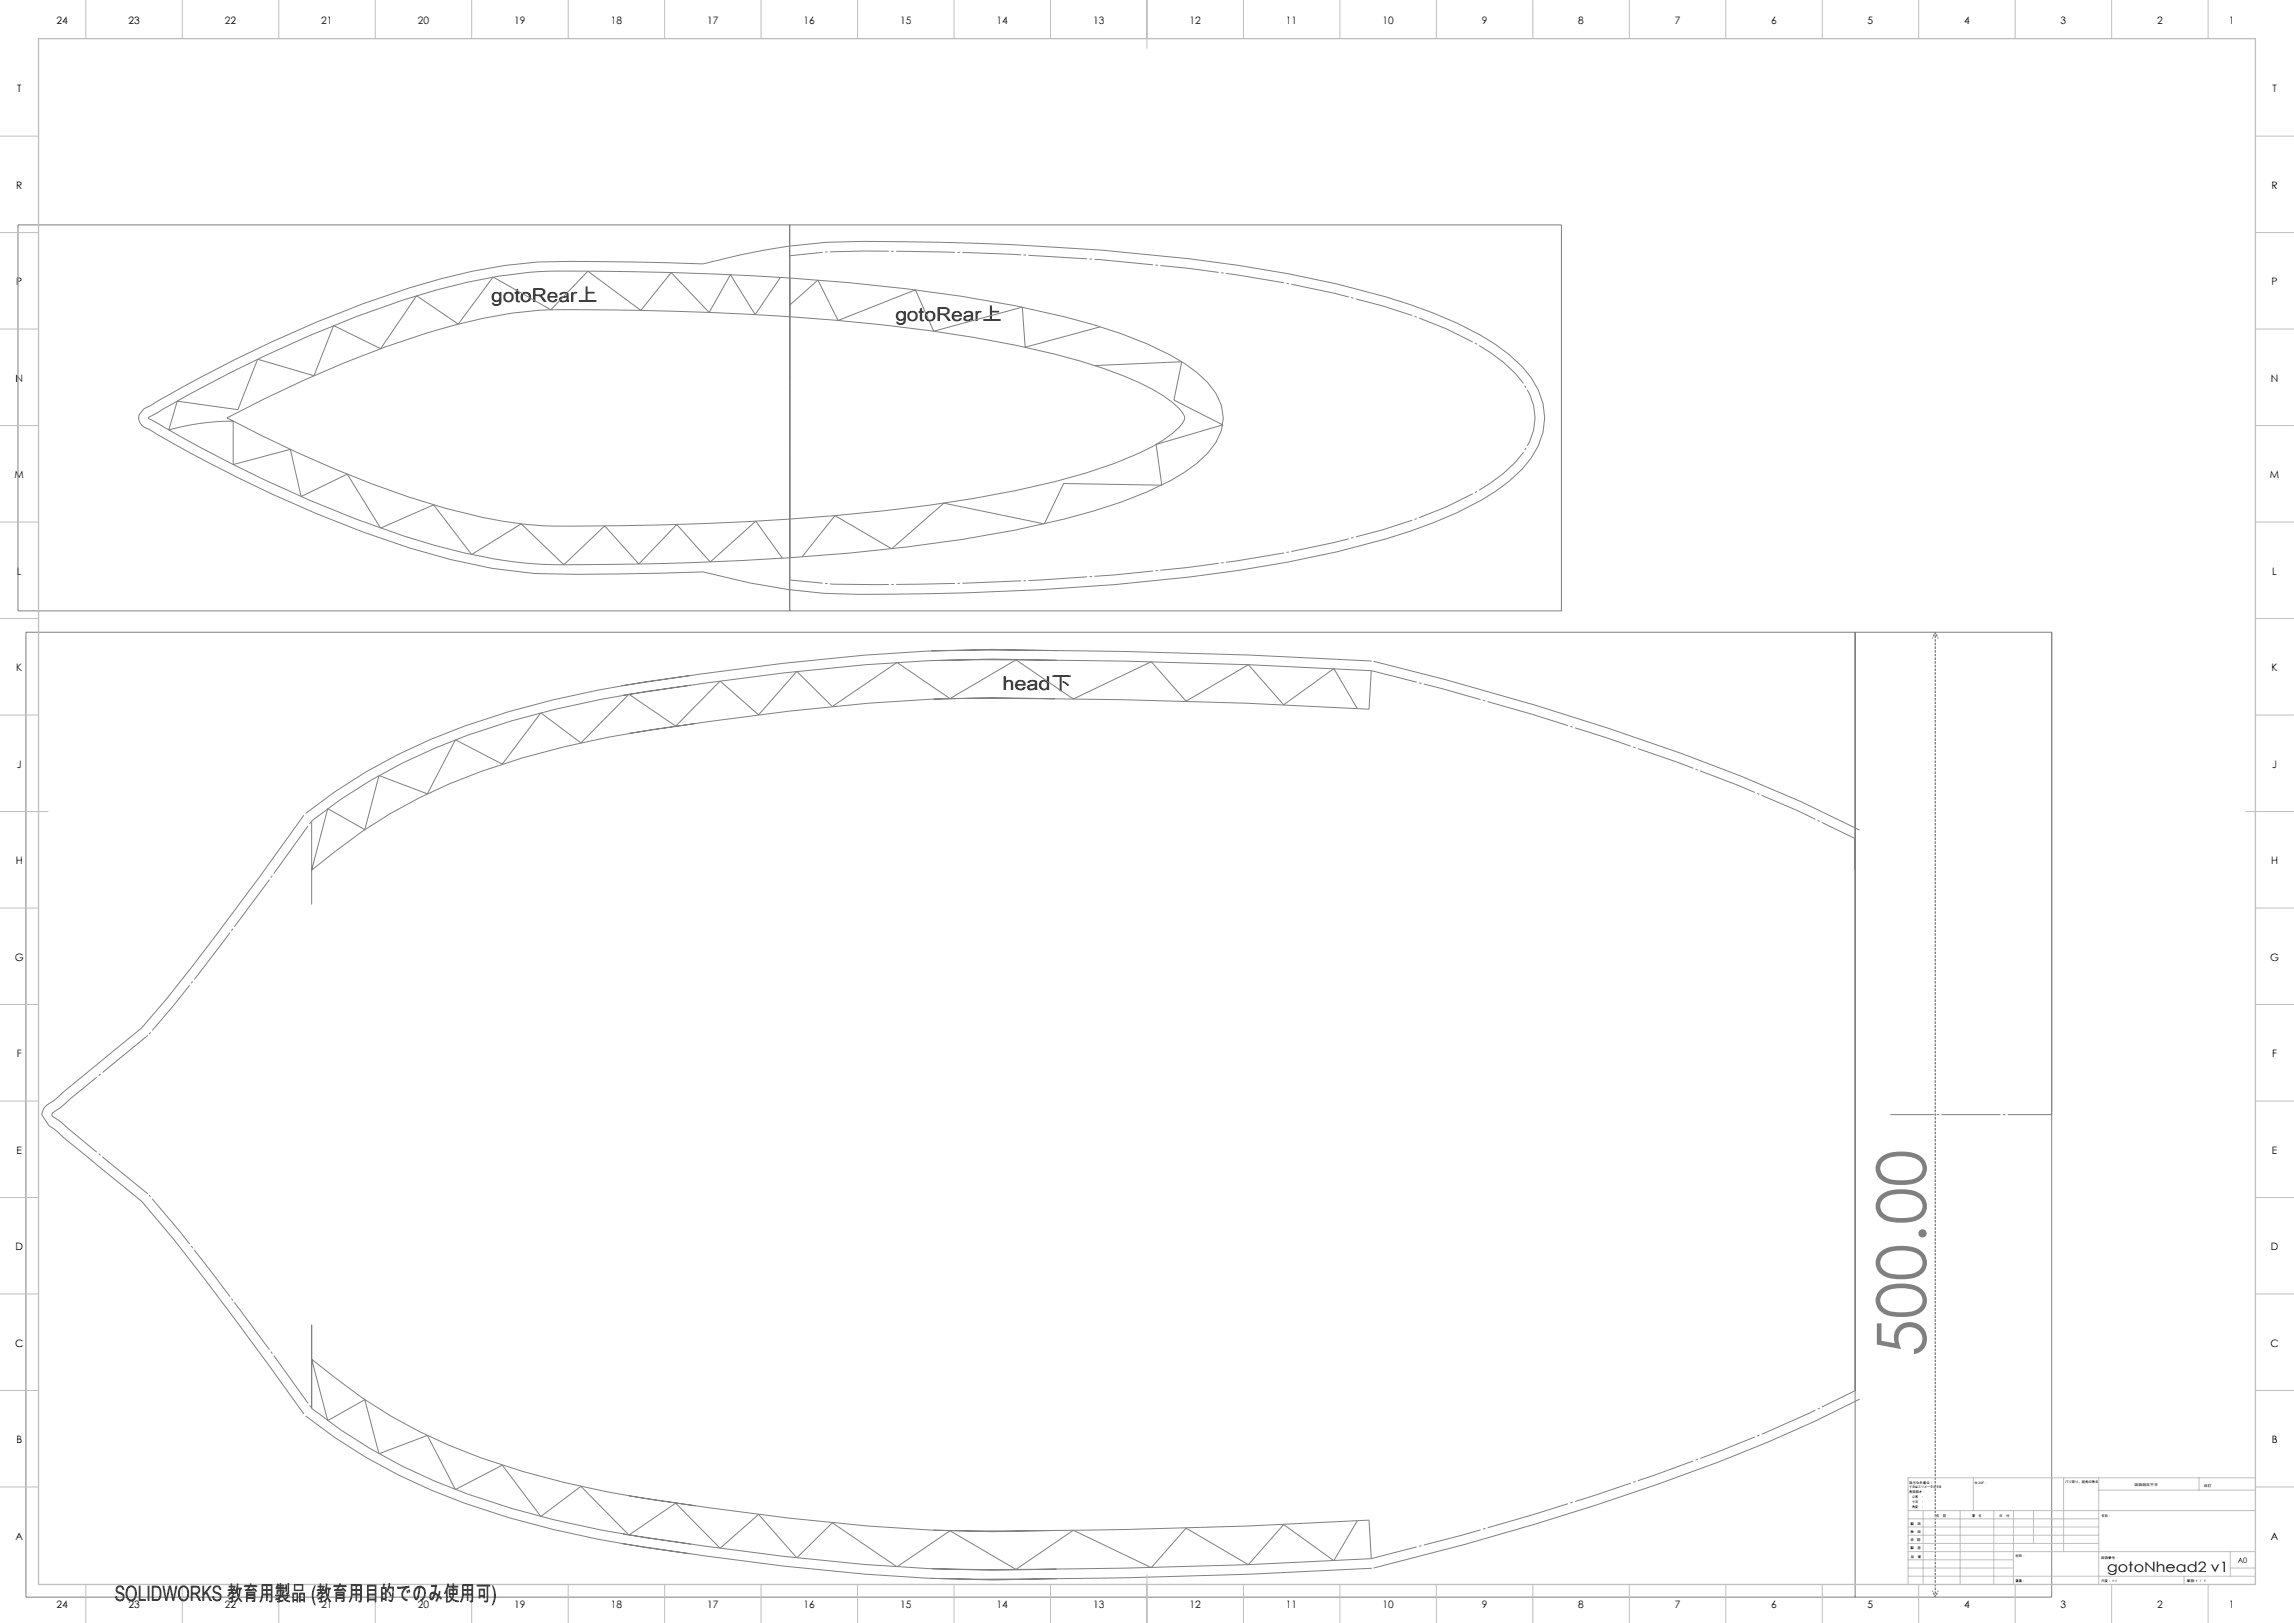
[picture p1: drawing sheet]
<svg xmlns="http://www.w3.org/2000/svg" width="1189mm" height="841mm" viewBox="0 0 1189 841" stroke-linecap="round" stroke-linejoin="round" font-family="sans-serif">
<defs><g id="words">
<text font-size="35.3" fill="#808080" x="998" y="703" transform="rotate(-90 998 703)">500.00</text>
<text font-size="11" x="59" y="830">SOLIDWORKS 教育用製品 (教育用目的でのみ使用可)</text>
<g font-size="9.9">
<text x="255" y="156">gotoRear上</text>
<text x="464" y="166">gotoRear上</text>
<text x="520" y="357">head下</text>
</g>
<text font-size="7.4" x="1092" y="815">gotoNhead2 v1</text>
<g font-size="5.3">
<text x="29" y="12">24</text>
<text x="67" y="12">23</text>
<text x="117" y="12">22</text>
<text x="167" y="12">21</text>
<text x="217" y="12">20</text>
<text x="267" y="12">19</text>
<text x="317" y="12">18</text>
<text x="367" y="12">17</text>
<text x="417" y="12">16</text>
<text x="467" y="12">15</text>
<text x="517" y="12">14</text>
<text x="567" y="12">13</text>
<text x="617" y="12">12</text>
<text x="667" y="12">11</text>
<text x="717" y="12">10</text>
<text x="768" y="12">9</text>
<text x="818" y="12">8</text>
<text x="868" y="12">7</text>
<text x="918" y="12">6</text>
<text x="968" y="12">5</text>
<text x="1018" y="12">4</text>
<text x="1068" y="12">3</text>
<text x="1118" y="12">2</text>
<text x="1155" y="12">1</text>
<text x="9" y="48">T</text>
<text x="1178" y="48">T</text>
<text x="8" y="98">R</text>
<text x="1177" y="98">R</text>
<text x="8" y="148">P</text>
<text x="1177" y="148">P</text>
<text x="8" y="198">N</text>
<text x="1177" y="198">N</text>
<text x="8" y="248">M</text>
<text x="1177" y="248">M</text>
<text x="9" y="298">L</text>
<text x="1178" y="298">L</text>
<text x="8" y="348">K</text>
<text x="1177" y="348">K</text>
<text x="9" y="398">J</text>
<text x="1178" y="398">J</text>
<text x="8" y="448">H</text>
<text x="1177" y="448">H</text>
<text x="8" y="498">G</text>
<text x="1177" y="498">G</text>
<text x="9" y="548">F</text>
<text x="1178" y="548">F</text>
<text x="9" y="598">E</text>
<text x="1178" y="598">E</text>
<text x="8" y="648">D</text>
<text x="1177" y="648">D</text>
<text x="8" y="698">C</text>
<text x="1177" y="698">C</text>
<text x="8" y="748">B</text>
<text x="1177" y="748">B</text>
<text x="8" y="798">A</text>
<text x="1177" y="798">A</text>
<text x="29" y="833">24</text>
<text x="67" y="833">23</text>
<text x="117" y="833">22</text>
<text x="167" y="833">21</text>
<text x="217" y="833">20</text>
<text x="267" y="833">19</text>
<text x="317" y="833">18</text>
<text x="367" y="833">17</text>
<text x="417" y="833">16</text>
<text x="467" y="833">15</text>
<text x="517" y="833">14</text>
<text x="567" y="833">13</text>
<text x="617" y="833">12</text>
<text x="667" y="833">11</text>
<text x="717" y="833">10</text>
<text x="768" y="833">9</text>
<text x="818" y="833">8</text>
<text x="868" y="833">7</text>
<text x="918" y="833">6</text>
<text x="968" y="833">5</text>
<text x="1018" y="833">4</text>
<text x="1068" y="833">3</text>
<text x="1118" y="833">2</text>
<text x="1155" y="833">1</text>
</g>
<text font-size="3.9" x="1160" y="810">A0</text>
<g font-size="1.7">
<text x="990" y="769">指示なき場合：</text>
<text x="990" y="771">寸法はミリメータとする</text>
<text x="990" y="774">表面粗さ：</text>
<text x="1023" y="769">仕上げ：</text>
<text x="1070" y="769">バリ取り、鋭角の除去</text>
<text x="1106" y="770">図面測定不可</text>
<text x="1142" y="770">改訂</text>
<text x="990" y="776">公差　：</text>
<text x="990" y="779">寸法　：</text>
<text x="990" y="781">角度　：</text>
<text x="990" y="790">製　図</text>
<text x="1003" y="786">名　前</text>
<text x="1019" y="786">署　名</text>
<text x="1036" y="786">日　付</text>
<text x="1089" y="786">名称：</text>
<text x="990" y="794">検　図</text>
<text x="990" y="799">承　認</text>
<text x="990" y="803">製　産</text>
<text x="990" y="807">品　管</text>
<text x="1045" y="807">材料：</text>
<text x="1089" y="808">図面番号：</text>
<text x="1045" y="820">重量：</text>
<text x="1089" y="820">尺度： 1:1</text>
<text x="1133" y="820">葉数 1 ／ 1</text>
</g>
</g></defs>
<g fill="none" stroke="#808080" stroke-width=".52">
<path d="M9 117h800v200h-800zM409 117v200M404 144l-13 19-12-21-11 20-20-21-16 20-27-20-19 20-30-17-18 24-22-15-19 28-24-12-10 26-29-9-11 26-31-4-5 15a123 123 0 0 1 34-5v23l29-8 6 24 24-11 17 28 28-12 19 25 26-16 22 22 21-21 18 20 20-20 17 19 24-21 14 19M409 158l15-13 10 21 40-16 10 22 46-13 1 21 39-11M567 189l46-2-5 20 26 13-35 10 3 21h-51l-10 20-52-10-27 23-29-17-17 22M74 212l4-2a652 652 0 0 1 151-66 256 256 0 0 1 84-8l51 1a316 316 0 0 1 103-12 1353 1353 0 0 1 175 13 488 488 0 0 1 101 24 129 129 0 0 1 46 28 36 36 0 0 1 0 53 118 118 0 0 1-46 28 523 523 0 0 1-127 28 1412 1412 0 0 1-189 8l-18-2-20-3-25-6a1497 1497 0 0 1-87 1 329 329 0 0 1-89-21 773 773 0 0 1-112-54 6 6 0 0 1-4-5v-2zM77 216l2-1a676 676 0 0 1 147-65 245 245 0 0 1 82-9 1443 1443 0 0 1 191 13 416 416 0 0 1 95 24 92 92 0 0 1 32 20 25 25 0 0 1 0 37 92 92 0 0 1-32 20 343 343 0 0 1-68 20 1111 1111 0 0 1-178 17h-10a532 532 0 0 1-72-1 341 341 0 0 1-81-22 756 756 0 0 1-108-52zM118 217a582 582 0 0 1 118-49 236 236 0 0 1 76-7 1331 1331 0 0 1 193 14 341 341 0 0 1 85 23 62 62 0 0 1 23 16l1 3a16 16 0 0 1-6 8 104 104 0 0 1-31 15 528 528 0 0 1-119 25 1565 1565 0 0 1-177 7 255 255 0 0 1-69-14 633 633 0 0 1-94-41zM13 328h1050v500h-1050zM483 337h25l75 1 64 1 64 4M548 337a873 873 0 0 0-142 7l-84 11M962 328v500"/>
<path d="M357 350a507 507 0 0 0-134 33 277 277 0 0 0-65 38M358 355a502 502 0 0 0-133 33 270 270 0 0 0-63 37v44M483 342h25l75 1 64 1 64 4-1 20-64-4-63-1-60-1h-39M548 342a874 874 0 0 0-142 7l-83 11M712 343a1358 1358 0 0 1 221 72l31 15M547 362a854 854 0 0 0-138 7l-83 11M703 367l-12-21-26 19-18-21-32 19-18-20-41 19-29-20-35 20-27-19-34 23-18-18-20 22-20-17-23 23-24-16-25 25-21-16-20 27-24-13-14 28-26-9-7 28-19-11-8 32a278 278 0 0 1 109-58 570 570 0 0 1 89-18M157 422a1548 1548 0 0 1-84 111l-48 39a7 7 0 0 0-3 6l3 5 48 39a1456 1456 0 0 1 84 111M162 686v44a292 292 0 0 0 103 52 587 587 0 0 0 93 18M158 734a300 300 0 0 0 106 52 596 596 0 0 0 93 19M964 725a977 977 0 0 1-168 65l-37 10-47 13M326 775a1461 1461 0 0 0 156 18l33 1 32-1"/>
<path d="M322 800a1348 1348 0 0 0 192 19l34-1M323 795a1344 1344 0 0 0 191 19l34-1M360 780a484 484 0 0 1-127-31 268 268 0 0 1-71-45l8 32 19-11 7 28 26-9 14 28 24-13 20 27 21-16 25 25 24-16 23 23 20-17 20 22 18-18 34 23 27-19 35 20 29-20 41 19 18-20 32 19 18-21 26 19 12-21M484 793h39h60l63-2 64-3 1 20-64 3-64 2h-75h-25M711 813l-64 3-64 2h-75h-25"/>
</g>
<path d="M794 370l-46-13-37-9M711 808l47-13 36-10" fill="none" stroke="#808080" stroke-width=".52" stroke-dasharray="30.5 1.3 1.3 1.3" stroke-dashoffset="6.2" stroke-linecap="butt"/>
<path d="M962 435a868 868 0 0 0-130-53l-38-12M794 785a975 975 0 0 0 168-64" fill="none" stroke="#808080" stroke-width=".52" stroke-dasharray="30.5 1.3 1.3 1.3" stroke-dashoffset="11.3" stroke-linecap="butt"/>
<path d="M162 425a1547 1547 0 0 1-85 111M77 619a1442 1442 0 0 1 85 111" fill="none" stroke="#808080" stroke-width=".52" stroke-dasharray="30.5 1.3 1.3 1.3" stroke-dashoffset="-3.2" stroke-linecap="butt"/>
<path d="M77 536l-50 42M27 578l50 41" fill="none" stroke="#808080" stroke-width=".52" stroke-dasharray="30.5 1.3 1.3 1.3" stroke-dashoffset="-.1" stroke-linecap="butt"/>
<path d="M409 133a512 512 0 0 1 77-2 1164 1164 0 0 1 181 16 381 381 0 0 1 82 23 97 97 0 0 1 40 28 30 30 0 0 1-4 42 107 107 0 0 1-36 23 381 381 0 0 1-82 23 1203 1203 0 0 1-212 17h-23l-23-2" fill="none" stroke="#808080" stroke-width=".52" stroke-dasharray="30.5 1.3 1.3 1.3" stroke-dashoffset="13.3" stroke-linecap="butt"/>
<path d="M1003 328v500" fill="none" stroke="#808080" stroke-width=".7" stroke-dasharray="1.3 .6" stroke-dashoffset=".2" stroke-linecap="butt"/>
<path d="M1002 331l1-3M1003 328l2 3M1003 828l-1-4M1005 824l-2 4" fill="none" stroke="#808080" stroke-width=".7" stroke-dasharray="1.3 .6" stroke-dashoffset=".7" stroke-linecap="butt"/>
<path d="M1063 578h-83" fill="none" stroke="#808080" stroke-width=".52" stroke-dasharray="30.5 1.3 1.3 1.3" stroke-dashoffset="7.7" stroke-linecap="butt"/>
<path d="M409 301v-168" fill="none" stroke="#808080" stroke-width=".52" stroke-dasharray="30.5 1.3 1.3 1.3" stroke-dashoffset="-.2" stroke-linecap="butt"/>
<g fill="none" stroke="#c0c0c0" stroke-width=".52">
<path d="M44 0v20M94 0v20M144 0v20M194 0v20M244 0v20M294 0v20M344 0v20M394 0v20M444 0v20M494 0v20M544 0v20M594 0v25"/>
<path d="M644 0v20M694 0v20M744 0v20M794 0v20M844 0v20M894 0v20M944 0v20M994 0v20M1044 0v20M1094 0v20M1144 0v20M0 71h20"/>
<path d="M1169 71h20M0 121h20M1169 121h20M0 171h20M1169 171h20M0 221h20M1169 221h20M0 271h20M1169 271h20M0 321h20M1169 321h20M0 371h20"/>
<path d="M1169 371h20M0 421h25M1164 421h25M0 471h20M1169 471h20M0 521h20M1169 521h20M0 571h20M1169 571h20M0 621h20M1169 621h20M0 671h20"/>
<path d="M1169 671h20M0 721h20M1169 721h20M0 771h20M1023 766v17M1070 766v38M1088 766v55M1088 772h81M1140 766v6M1169 766h-180v55M1169 771h20M989 783h180"/>
<path d="M989 800h99M989 796h99M989 791h99M989 787h99M997 783v38M1016 783v38M1033 783v38M1044 783v38M1054 783v17M594 816v25M989 817h180M989 813h55"/>
<path d="M989 808h55M989 804h180M1132 817v4M1156 813h13M1156 804v13M44 821v20M94 821v20M144 821v20M194 821v20M244 821v20M294 821v20M344 821v20"/>
<path d="M394 821v20M444 821v20M494 821v20M544 821v20M644 821v20M694 821v20M744 821v20M794 821v20M844 821v20M894 821v20M944 821v20M994 821v20"/>
<path d="M1044 821v20M1094 821v20M1144 821v20"/>
</g>
<path d="M20 20h1149v801h-1149z" fill="none" stroke="#c0c0c0" stroke-width=".7"/>
<use href="#words"/>
</svg>
